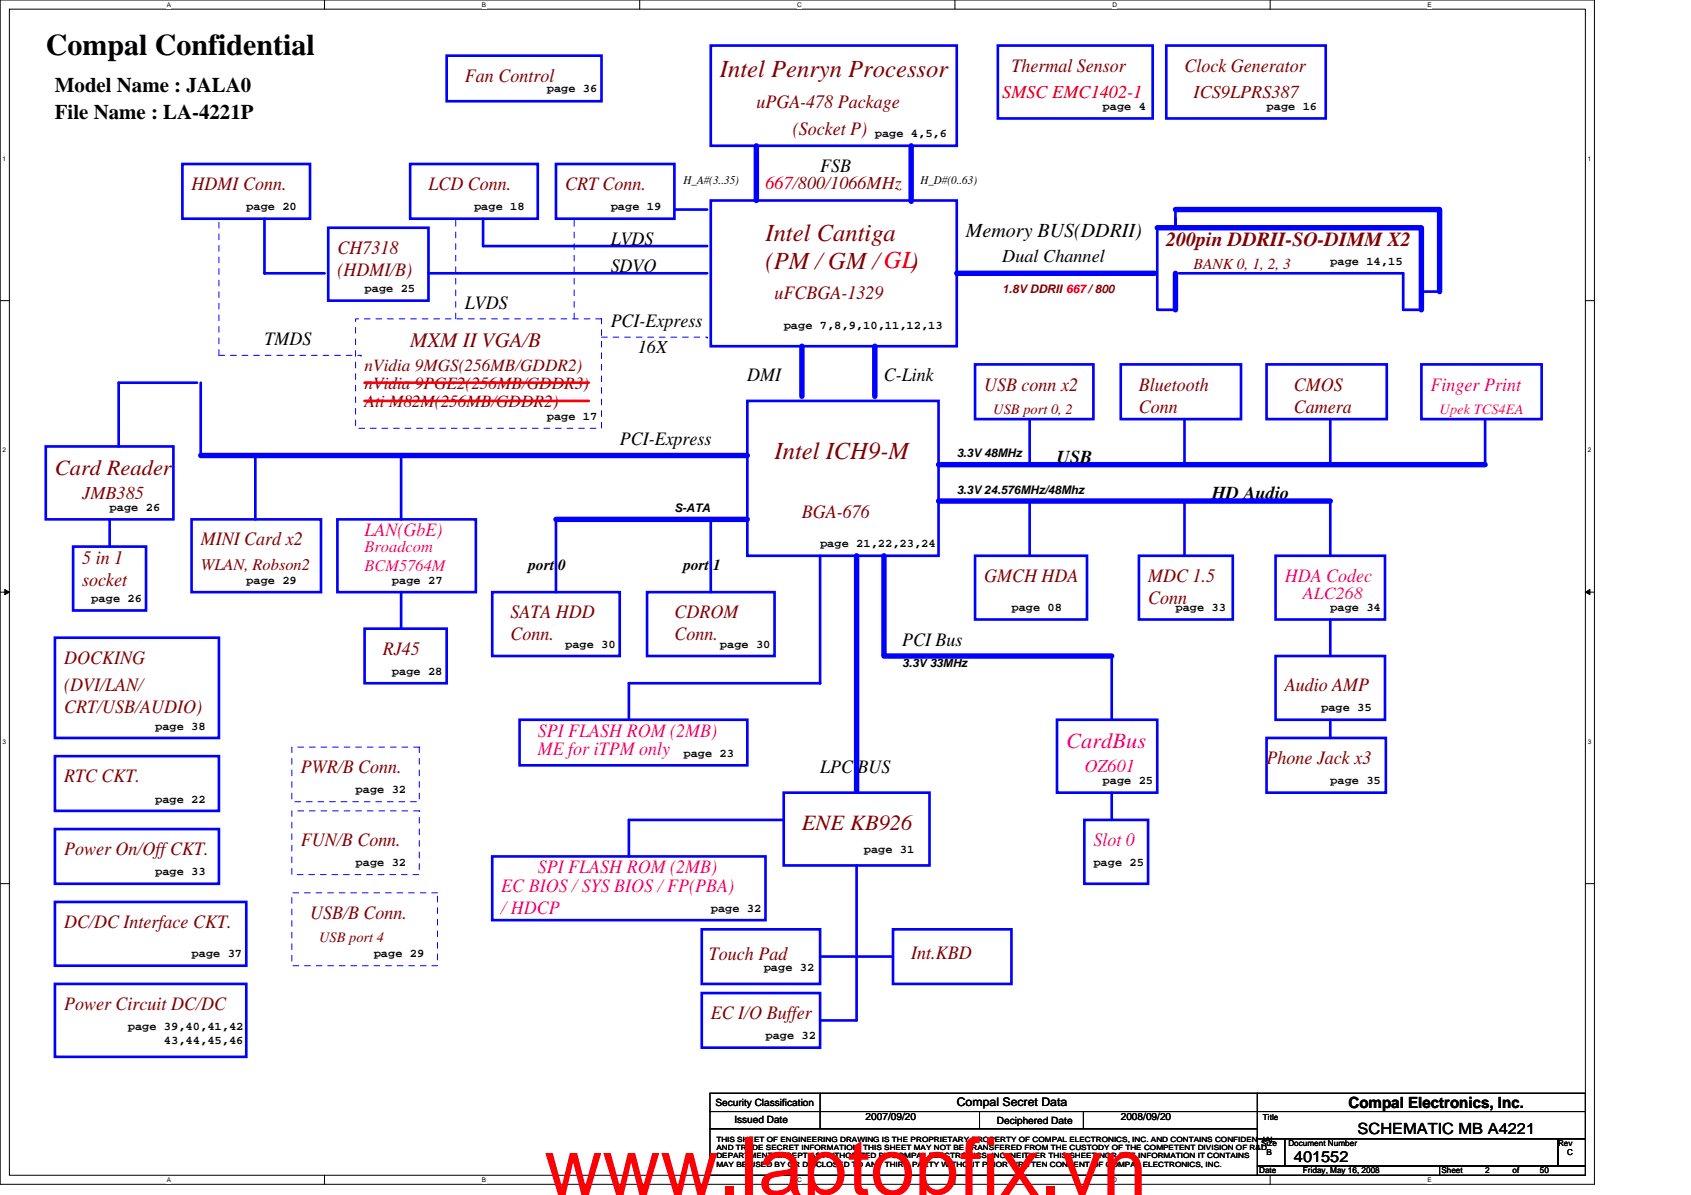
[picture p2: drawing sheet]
<svg xmlns="http://www.w3.org/2000/svg" width="297mm" height="210mm" viewBox="0 0 297 210" stroke-linecap="round" stroke-linejoin="round" font-family="sans-serif">
<defs><g id="words">
<text font-size="14.1" fill="#f00" x="95.6" y="209.9">www.laptopfix.vn</text>
<text font-size="5.3" x="8" y="9.6">Compal Confidential</text>
<g font-size="4.3" fill="#800000">
<text x="126.5" y="13.5">Intel Penryn Processor</text>
<text x="134.5" y="42.3">Intel Cantiga</text>
<text x="134.5" y="47.3">(PM / GM /GL)</text>
<text x="136.1" y="80.7">Intel ICH9-M</text>
</g>
<g font-size="3.8" fill="#800000">
<text x="9.6" y="83.4">Card Reader</text>
<text x="140.9" y="145.9">ENE KB926</text>
</g>
<text font-size="3.8" fill="#ff0080" x="187.3" y="131.4">CardBus</text>
<g font-size="3.7">
<text x="9.6" y="16.2">Model Name : JALA0</text>
<text x="9.6" y="21">File Name : LA-4221P</text>
</g>
<text font-size="3.7" fill="#800000" x="72" y="60.9">MXM II VGA/B</text>
<text font-size="3.5" x="169.7" y="41.6">Memory BUS(DDRII)</text>
<text font-size="3.5" fill="#800000" x="204.9" y="43.2">200pin DDRII-SO-DIMM X2</text>
<g font-size="3.3" fill="#800000">
<text x="81.7" y="14.4">Fan Control</text>
<text x="177.7" y="12.6">Thermal Sensor</text>
<text x="208.1" y="12.6">Clock Generator</text>
<text x="132.9" y="19">uPGA-478 Package</text>
<text x="139.3" y="23.8">(Socket P)</text>
<text x="33.7" y="33.4">HDMI Conn.</text>
<text x="75.3" y="33.4">LCD Conn.</text>
<text x="99.3" y="33.4">CRT Conn.</text>
<text x="59.3" y="44.6">CH7318</text>
<text x="59.3" y="48.5">(HDMI/B)</text>
<text x="136.1" y="52.6">uFCBGA-1329</text>
<text x="172.9" y="68.6">USB conn x2</text>
<text x="200.1" y="68.6">Bluetooth</text>
<text x="227.3" y="68.6">CMOS</text>
<text x="200.1" y="72.5">Conn</text>
<text x="227.3" y="72.5">Camera</text>
<text x="35.3" y="95.8">MINI Card x2</text>
<text x="140.9" y="91">BGA-676</text>
<text x="14.5" y="99">5 in 1</text>
<text x="14.5" y="102.9">socket</text>
<text x="172.9" y="102.2">GMCH HDA</text>
<text x="201.7" y="102.2">MDC 1.5</text>
<text x="201.7" y="106.1">Conn</text>
<text x="89.7" y="108.6">SATA HDD</text>
<text x="89.7" y="112.5">Conn.</text>
<text x="118.5" y="108.6">CDROM</text>
<text x="118.5" y="112.5">Conn.</text>
<text x="11.3" y="116.6">DOCKING</text>
<text x="67.3" y="115">RJ45</text>
<text x="11.3" y="121.4">(DVI/LAN/</text>
<text x="11.3" y="125.3">CRT/USB/AUDIO)</text>
<text x="225.7" y="121.4">Audio AMP</text>
<text x="11.3" y="137.4">RTC CKT.</text>
<text x="52.8" y="135.8">PWR/B Conn.</text>
<text x="222.5" y="134.2">Phone Jack x3</text>
<text x="52.8" y="148.6">FUN/B Conn.</text>
<text x="11.3" y="150.2">Power On/Off CKT.</text>
<text x="54.5" y="161.4">USB/B Conn.</text>
<text x="11.3" y="163">DC/DC Interface CKT.</text>
<text x="124.5" y="168.6">Touch Pad</text>
<text x="160.1" y="168.4">Int.KBD</text>
<text x="11.3" y="177.4">Power Circuit DC/DC</text>
<text x="124.9" y="179">EC I/O Buffer</text>
</g>
<g font-size="3.3">
<text x="144.1" y="30.2">FSB</text>
<text x="107.3" y="43">LVDS</text>
<text x="107.3" y="47.8">SDVO</text>
<text x="81.7" y="54.2">LVDS</text>
<text x="107.3" y="57.4">PCI-Express</text>
<text x="46.5" y="60.6">TMDS</text>
<text x="131.3" y="67">DMI</text>
<text x="155.3" y="67">C-Link</text>
<text x="108.9" y="78.2">PCI-Express</text>
<text x="158.5" y="113.4">PCI Bus</text>
<text x="144.1" y="135.8">LPC BUS</text>
</g>
<g font-size="3.3" fill="#ff0080">
<text x="251.3" y="68.6">Finger Print</text>
<text x="64" y="94.2">LAN(GbE)</text>
<text x="225.7" y="102.2">HDA Codec</text>
<text x="94.5" y="129.4">SPI FLASH ROM (2MB)</text>
<text x="94.5" y="132.6">ME for iTPM only</text>
<text x="192.1" y="148.6">Slot 0</text>
<text x="94.5" y="153.4">SPI FLASH ROM (2MB)</text>
<text x="88" y="156.6">EC BIOS / SYS BIOS / FP(PBA)</text>
<text x="88" y="160.5">/ HDCP</text>
</g>
<g font-size="3.2" fill="#f00">
<text x="176.1" y="17.3">SMSC EMC1402-1</text>
<text x="134.5" y="33.3">667/800/1066MHz</text>
</g>
<g font-size="3.2" fill="#800000">
<text x="209.7" y="17.3">ICS9LPRS387</text>
<text x="14.5" y="87.7">JMB385</text>
</g>
<g font-size="3.2">
<text x="176.1" y="46.1">Dual Channel</text>
<text x="112.1" y="62.1">16X</text>
<text x="185.7" y="81.3">USB</text>
<text x="212.9" y="87.7">HD Audio</text>
</g>
<text font-size="3.2" fill="#ff0080" x="190.5" y="135.7">OZ601</text>
<g font-size="3" fill="#800000">
<text x="64" y="65.1">nVidia 9MGS(256MB/GDDR2)</text>
<text x="64" y="68.3">nVidia 9PGE2(256MB/GDDR3)</text>
<text x="64" y="71.5">Ati M82M(256MB/GDDR2)</text>
</g>
<text font-size="3" fill="#ff0080" x="228.9" y="105.1">ALC268</text>
<text font-size="2.9" fill="#800000" x="35.3" y="100.2">WLAN, Robson2</text>
<g font-size="2.9" fill="#ff0080">
<text x="64" y="97">Broadcom</text>
<text x="64" y="100.4">BCM5764M</text>
</g>
<text font-size="2.7" fill="#800000" x="209.7" y="47.2">BANK 0, 1, 2, 3</text>
<g font-size="2.7">
<text x="92.9" y="100.1">port 0</text>
<text x="120.1" y="100.1">port 1</text>
<text x="236.9" y="194.5">Compal Electronics, Inc.</text>
<text x="238.5" y="199.3">SCHEMATIC MB A4221</text>
<text x="227.3" y="204.1">401552</text>
</g>
<g font-size="2.5" fill="#800000">
<text x="174.5" y="72.7">USB port 0, 2</text>
<text x="56" y="165.5">USB port 4</text>
</g>
<text font-size="2.5" fill="#ff0080" x="252.9" y="72.7">Upek TCS4EA</text>
<g font-size="2.1">
<text x="96.1" y="16.2">page 36</text>
<text x="193.7" y="19.3">page 4</text>
<text x="222.5" y="19.3">page 16</text>
<text x="153.7" y="24.2">page 4,5,6</text>
<text x="120.1" y="32.3">H_A#(3..35)</text>
<text x="161.7" y="32.3">H_D#(0..63)</text>
<text x="43.3" y="37">page 20</text>
<text x="83.3" y="37">page 18</text>
<text x="107.3" y="37">page 19</text>
<text x="233.7" y="46.5">page 14,15</text>
<text x="64" y="51.4">page 25</text>
<text x="137.7" y="57.7">page 7,8,9,10,11,12,13</text>
<text x="96.1" y="73.7">page 17</text>
<text x="168.1" y="80.3">3.3V 48MHz</text>
<text x="19.3" y="89.7">page 26</text>
<text x="118.5" y="89.9">S-ATA</text>
<text x="168.1" y="86.7">3.3V 24.576MHz/48Mhz</text>
<text x="144.1" y="96.2">page 21,22,23,24</text>
<text x="16" y="105.7">page 26</text>
<text x="43.3" y="102.6">page 29</text>
<text x="68.9" y="102.6">page 27</text>
<text x="177.7" y="107.4">page 08</text>
<text x="206.5" y="107.4">page 33</text>
<text x="233.7" y="107.4">page 34</text>
<text x="99.3" y="113.7">page 30</text>
<text x="126.5" y="113.7">page 30</text>
<text x="68.9" y="118.6">page 28</text>
<text x="158.5" y="117.1">3.3V 33MHz</text>
<text x="232.1" y="125">page 35</text>
<text x="27.3" y="128.2">page 38</text>
<text x="120.1" y="133">page 23</text>
<text x="193.7" y="137.8">page 25</text>
<text x="233.7" y="137.8">page 35</text>
<text x="27.3" y="141">page 22</text>
<text x="62.5" y="139.4">page 32</text>
<text x="151.7" y="149.8">page 31</text>
<text x="27.3" y="153.8">page 33</text>
<text x="62.5" y="152.2">page 32</text>
<text x="192.1" y="152.2">page 25</text>
<text x="124.9" y="160.2">page 32</text>
<text x="33.7" y="168.2">page 37</text>
<text x="65.7" y="168.2">page 29</text>
<text x="134.2" y="170.6">page 32</text>
<text x="22.5" y="181">page 39,40,41,42</text>
<text x="28.8" y="183.3">43,44,45,46</text>
<text x="134.5" y="182.6">page 32</text>
<text x="168.1" y="194.4">Compal Secret Data</text>
</g>
<text font-size="2.1" fill="#800000" x="176.1" y="51.5">1.8V DDRII 667/ 800</text>
<g font-size="1.8">
<text x="125.7" y="194.2">Security Classification</text>
<text x="129" y="197.3">Issued Date</text>
<text x="152.1" y="196.8">2007/09/20</text>
<text x="175.1" y="197.4">Deciphered Date</text>
<text x="196.9" y="196.8">2008/09/20</text>
</g>
<g font-size="1.4">
<text x="221.8" y="196.7">Title</text>
<text x="221.5" y="201.3">Size</text>
<text x="222.5" y="202.9">B</text>
<text x="226.3" y="201.3">Document Number</text>
<text x="273.7" y="201.3">Rev</text>
<text x="275.3" y="202.9">C</text>
<text x="221.2" y="206.1">Date</text>
<text x="228.9" y="206.1">Friday, May 16, 2008</text>
<text x="253.2" y="206.1">Sheet</text>
<text x="260.9" y="206.1">2</text>
<text x="265.7" y="206.1">of</text>
<text x="270.5" y="206.1">50</text>
</g>
<g font-size="1.3">
<text x="125.8" y="200.5">THIS SHEET OF ENGINEERING DRAWING IS THE PROPRIETARY PROPERTY OF COMPAL ELECTRONICS, INC. AND CONTAINS CONFIDEN IAL</text>
<text x="125.8" y="202">AND TRADE SECRET INFORMATION. THIS SHEET MAY NOT BE TRANSFERED FROM THE CUSTODY OF THE COMPETENT DIVISION OF R&amp;D</text>
<text x="125.8" y="203.5">DEPARTMENT EXCEPT AS AUTHORIZED BY COMPAL ELECTRONICS, INC. NEITHER THIS SHEET NOR THE INFORMATION IT CONTAINS</text>
<text x="125.8" y="204.9">MAY BE USED BY OR DISCLOSED TO ANY THIRD PARTY WITHOUT PRIOR WRITTEN CONSENT OF COMPAL ELECTRONICS, INC.</text>
</g>
<g font-size="1.1">
<text x="29.3" y="1.2">A</text>
<text x="84.7" y="1.2">B</text>
<text x="140" y="1.2">C</text>
<text x="195.4" y="1.2">D</text>
<text x="250.8" y="1.2">E</text>
<text x=".4" y="28.2">1</text>
<text x="278.9" y="28.2">1</text>
<text x=".4" y="79.4">2</text>
<text x="278.9" y="79.4">2</text>
<text x=".4" y="130.6">3</text>
<text x="278.9" y="130.6">3</text>
<text x="29.3" y="207.6">A</text>
<text x="84.7" y="207.6">B</text>
<text x="140" y="207.6">C</text>
<text x="195.4" y="207.6">D</text>
<text x="250.8" y="207.6">E</text>
</g>
</g></defs>
<path d="M0 0h280.1v208h-280.1zM1.6 1.6h276.9v204.8h-276.9z" fill="none" stroke="#000" stroke-width=".18"/>
<g fill="#fff">
<path d="M29.3 .2h.8v1.2h-.8z"/>
<path d="M29.3 206.6h.8v1.3h-.8z"/>
</g>
<path d="M57 0v1.6M57 206.4v1.6" fill="none" stroke="#000" stroke-width=".18"/>
<g fill="#fff">
<path d="M84.7 .2h.7v1.2h-.7z"/>
<path d="M84.7 206.6h.7v1.3h-.7z"/>
</g>
<path d="M112.4 0v1.6M112.4 206.4v1.6" fill="none" stroke="#000" stroke-width=".18"/>
<g fill="#fff">
<path d="M140 .2h.8v1.2h-.8z"/>
<path d="M140 206.6h.8v1.3h-.8z"/>
</g>
<path d="M167.7 0v1.6M167.7 206.4v1.6" fill="none" stroke="#000" stroke-width=".18"/>
<g fill="#fff">
<path d="M195.4 .2h.8v1.2h-.8z"/>
<path d="M195.4 206.6h.8v1.3h-.8z"/>
</g>
<path d="M223.1 0v1.6M223.1 206.4v1.6" fill="none" stroke="#000" stroke-width=".18"/>
<g fill="#fff">
<path d="M250.8 .2h.7v1.2h-.7z"/>
<path d="M250.8 206.6h.7v1.3h-.7z"/>
<path d="M.4 27.2h.7v1.3h-.7z"/>
<path d="M278.9 27.2h.6v1.3h-.6z"/>
<path d="M.4 78.4h.7v1.3h-.7z"/>
<path d="M278.9 78.4h.6v1.3h-.6z"/>
</g>
<path d="M0 52.8h1.6M278.5 52.8h1.6" fill="none" stroke="#000" stroke-width=".18"/>
<g fill="#fff">
<path d="M.4 129.6h.7v1.3h-.7z"/>
<path d="M278.9 129.6h.6v1.3h-.6z"/>
</g>
<path d="M0 104h1.6M278.5 104h1.6" fill="none" stroke="#000" stroke-width=".18"/>
<path d="M.8 103.5l.8 .5-.8 .5zM278.5 104l.8-.5v1z" fill="#000" stroke="#000" stroke-width=".18"/>
<g fill="#fff">
<path d="M.4 180.8h.7v1.3h-.7z"/>
<path d="M278.9 180.8h.6v1.3h-.6z"/>
</g>
<g fill="none" stroke="#000" stroke-width=".18">
<path d="M0 155.2h1.6M278.5 155.2h1.6M124.7 192h96.2v3.2h-96.2zM124.7 195.2h96.2v3.1h-96.2zM124.7 198.3h96.2v8.1h-96.2zM144.1 192v6.3M172.1 195.2v3.1M190.3 195.2v3.1M220.9 192h57.6v3.2h-57.6zM220.9 195.2h57.6v4.8h-57.6zM220.9 204.8h32v1.6h-32zM220.9 200h4.8v4.8h-4.8z"/>
<path d="M225.7 200h48v4.8h-48zM252.9 204.8h25.6v1.6h-25.6zM273.7 200h4.8v4.8h-4.8z"/>
</g>
<g fill="none" stroke="#00f" stroke-width=".47">
<path d="M78.5 9.8h27.2v8h-27.2zM124.9 8h43.2v17.6h-43.2zM175.3 8h27.2v12.8h-27.2zM204.9 8h28v12.8h-28zM32 28.8h22.5v9.6h-22.5zM46.5 38.4v9.6h10.5M72 28.8h22.5v9.6h-22.5zM84.9 38.4v4.8h39.3M97.7 28.8h20.8v9.6h-20.8zM118.5 36.8h5.7M124.9 35.2h43.2v25.6h-43.2zM206.5 36.8v3.2v-1.6"/>
<path d="M57.7 40h17.6v12.8h-17.6zM75.3 48h48.9M203.3 40v14.4h3.2M207.1 48h39.4v6.4h3.2M249.7 51.2h3.2M8 78.4h22.5v12.8h-22.5zM34.6 67.2h-13.8v11.2M35.3 67.2v12.8M131.3 70.4h33.6v27.2h-33.6zM171.3 64h20.8v9.6h-20.8zM180.9 73.6v8M196.9 64h21.1v9.6h-21.1z"/>
<path d="M208.1 73.6v8M222.5 64h21.1v9.6h-21.1zM233.7 73.6v8M249.7 64h21.1v9.6h-21.1zM260.9 73.6v8M12.8 96h12.9v11.2h-12.9zM19.3 91.2v4.8M33.7 91.2h22.7v12.8h-22.7zM44.8 80v11.2M59.3 91.2h24.3v12.8h-24.3zM70.5 80v11.2M97.7 91.2v12.8"/>
<path d="M124.9 91.2v12.8M144.1 97.6v22.4h-33.6v6.4M171.3 97.6h19.6v11.2h-19.6zM180.9 88v9.6M200.1 97.6h16.5v11.2h-16.5zM208.1 88v9.6M224.1 97.6h19.2v11.2h-19.2zM233.7 88v9.6M9.6 112h28.9v17.6h-28.9zM64 110.4h14.5v9.6h-14.5zM70.5 104v6.4M86.5 104h22.4v11.2h-22.4z"/>
<path d="M113.7 104h22.4v11.2h-22.4zM195.3 115.2v11.2M224.1 115.2h19.2v11.2h-19.2zM233.7 108.8v6.4M9.6 132.8h28.9v9.6h-28.9zM91.3 126.4h40v8h-40zM137.7 139.2h25.6v12.8h-25.6zM185.7 126.4h17.6v12.8h-17.6zM195.3 139.2v4.8M222.5 129.6h20.9v9.6h-20.9zM233.7 126.4v3.2M9.6 158.4h33.7v11.2h-33.7z"/>
<path d="M9.6 145.6h28.9v9.6h-28.9zM86.5 150.4h48v11.2h-48zM137.7 144h-27.2v6.4M150.5 152v27.2h-6.4M190.5 144h11.2v11.2h-11.2zM9.6 172.8h33.7v12.8h-33.7zM123.3 174.4h20.8v9.6h-20.8zM123.3 163.2h20.8v9.6h-20.8zM144.1 168h12.8M156.9 163.2h20.8v9.6h-20.8z"/>
</g>
<g fill="none" stroke="#00f" stroke-width=".95">
<path d="M132.9 25.6v9.6M160.1 25.6v9.8M206.5 36.8h46.4v14.4M168.1 48h34.7M203.3 40h46.4v14.4M206.5 48v6.4M140.9 60.8v8.8M153.7 60.8v8.8M35.3 80h96M97.7 91.2h33.6M150.5 97.6v41.3M155.3 97.6v17.3"/>
<path d="M164.9 88h68.8M164.9 81.6h96M155.3 115.2h40"/>
</g>
<g fill="none" stroke="#00f" stroke-width=".18" stroke-dasharray="1 1 1 1 1 1 1 1">
<path d="M38.5 38.4h.1M80 38.4h.1M100.9 38.4h.1M62.5 56h43.2v19.2h-43.2zM80 56v-17.6M100.9 56v-17.6M105.7 59.2h18.5M124.2 59.2h.1M38.5 62.4v-24M38.5 62.4h24.9M63.4 62.4h.1M51.3 131.2h22.4v9.6h-22.4z"/>
<path d="M51.3 142.4h22.4v11.2h-22.4zM51.3 156.8h25.6v12.8h-25.6z"/>
</g>
<path d="M64 67.2h39.4M64 70.4h39.4" fill="none" stroke="#f00" stroke-width=".47"/>
<use href="#words"/>
</svg>
